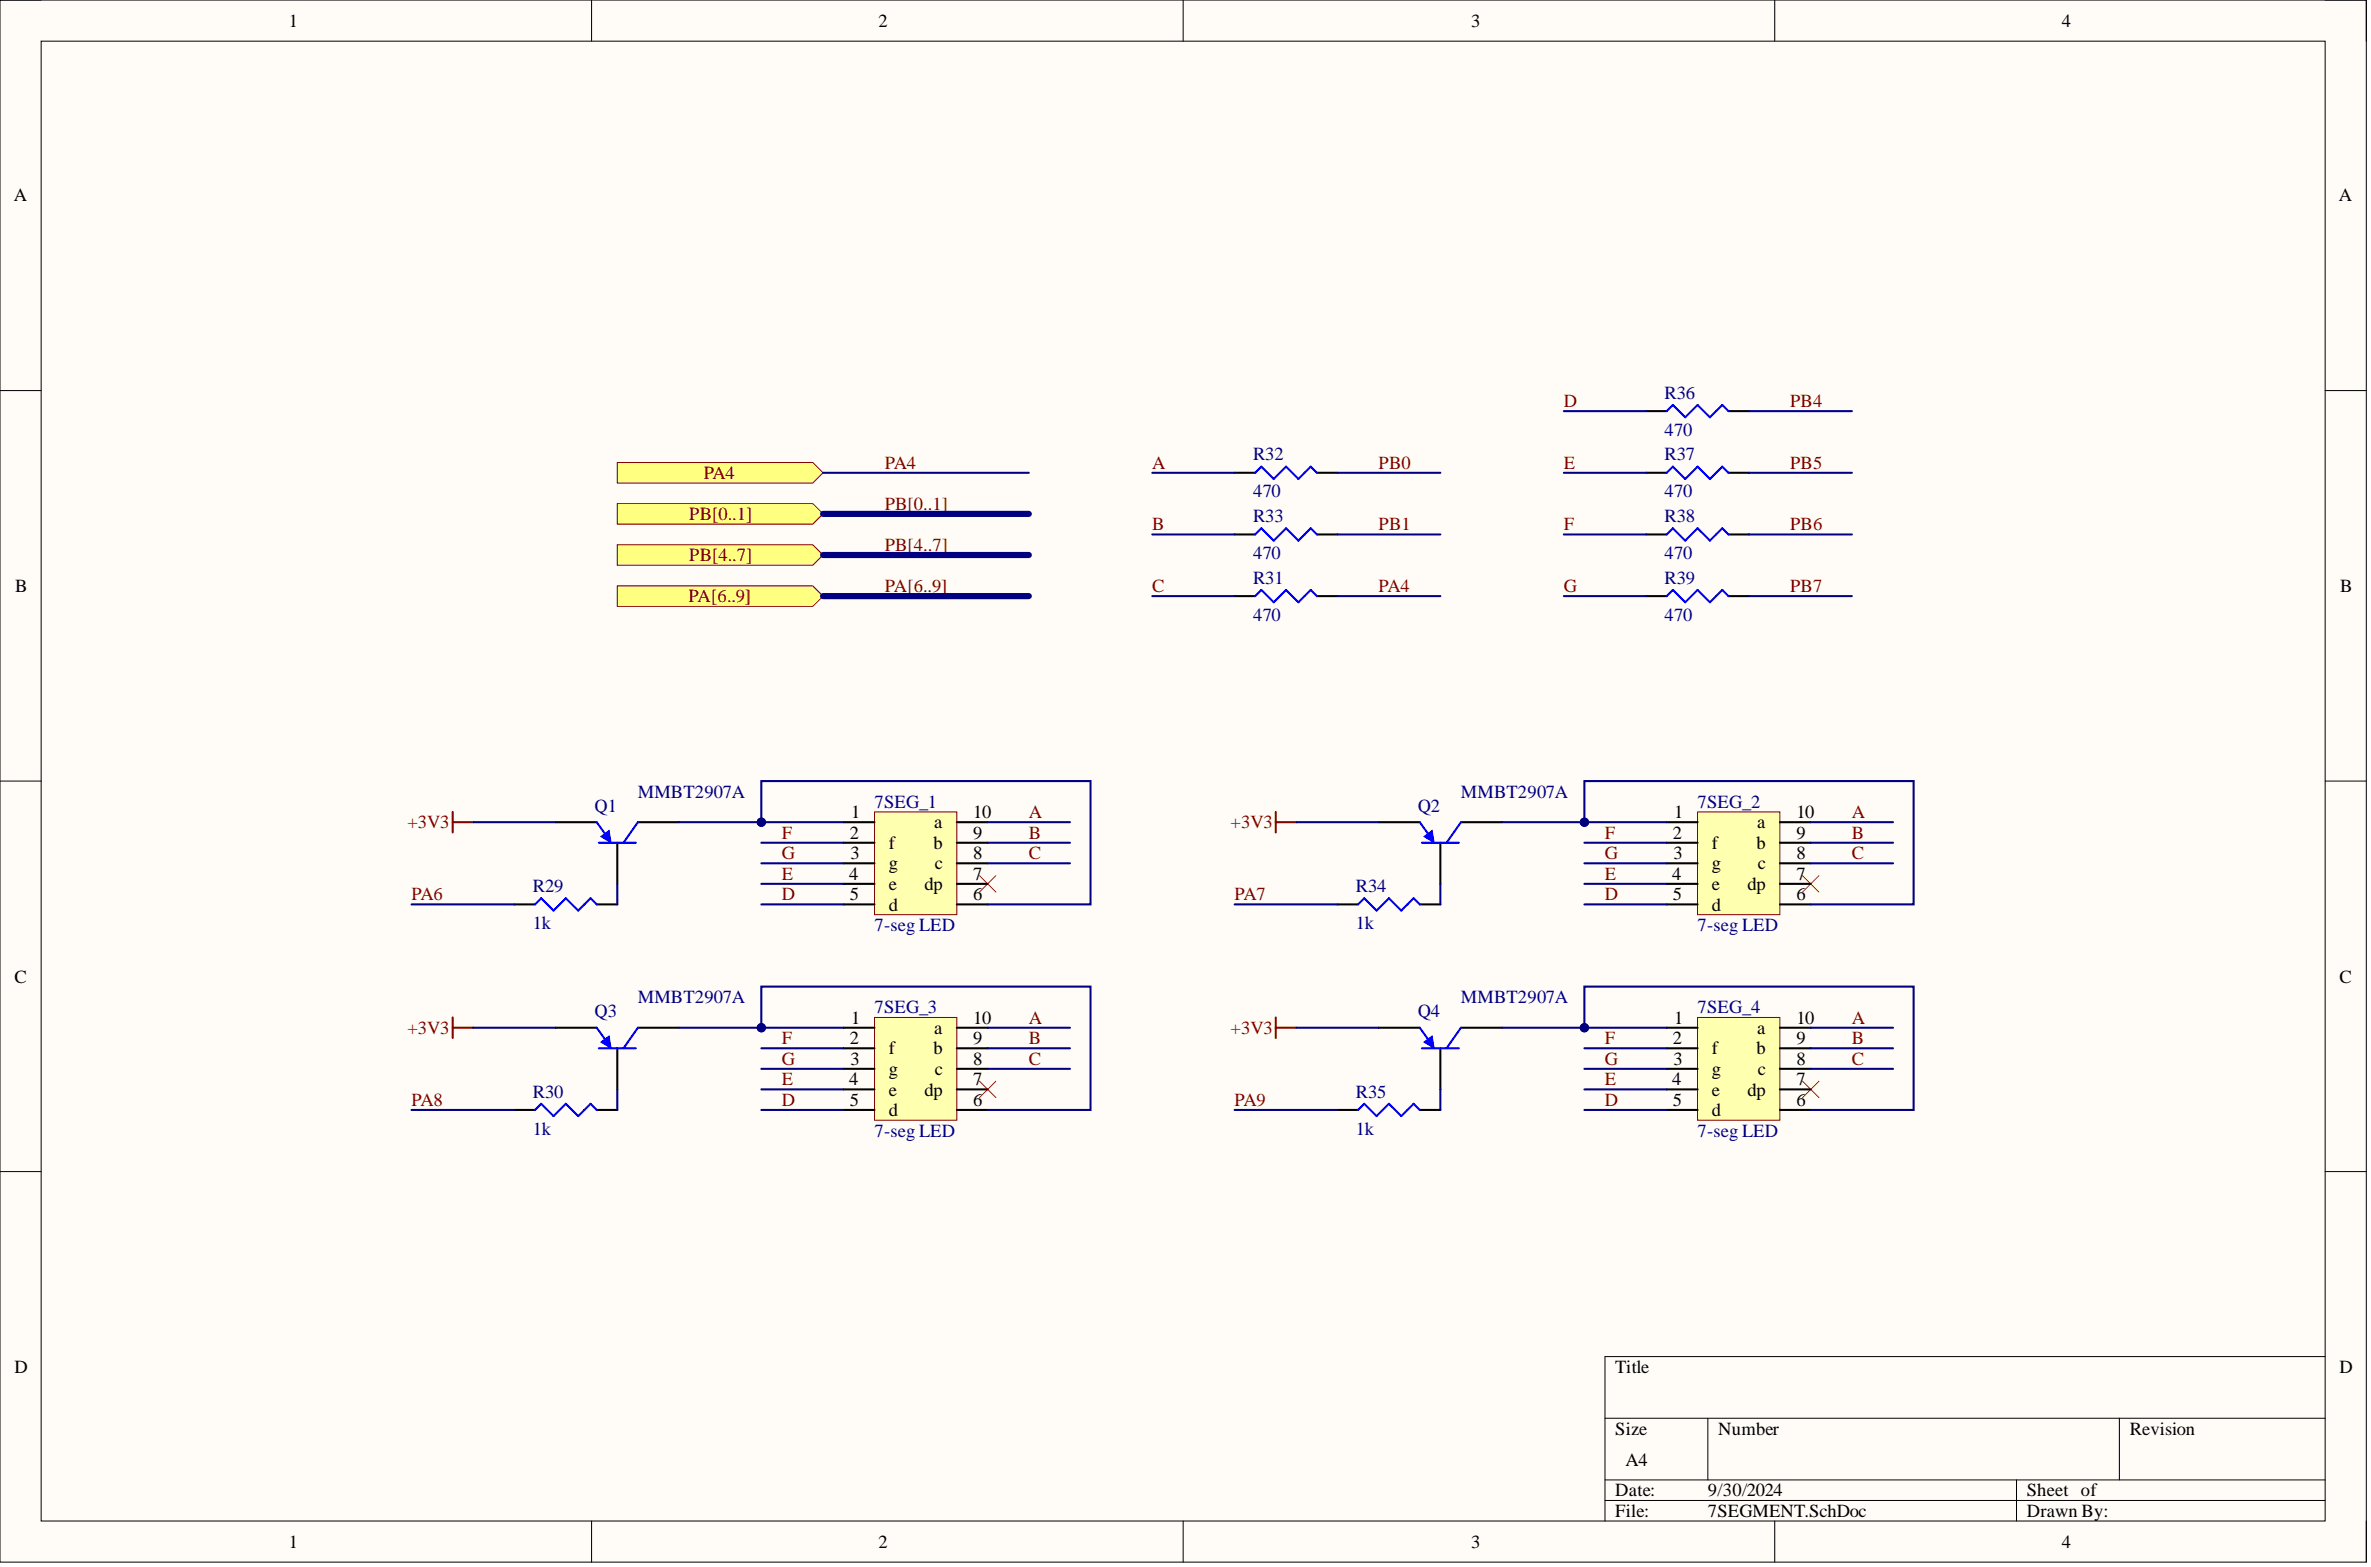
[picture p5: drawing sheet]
<svg xmlns="http://www.w3.org/2000/svg" width="292mm" height="193mm" viewBox="0 0 292 193" stroke-linecap="round" stroke-linejoin="round" font-family="sans-serif">
<defs><g id="words">
<g font-size="2.3">
<text x="35.6" y="3.3">1</text>
<text x="108.2" y="3.3">2</text>
<text x="181.3" y="3.3">3</text>
<text x="254" y="3.3">4</text>
<text x="1.7" y="24.8">A</text>
<text x="288.1" y="24.8">A</text>
<text x="1.9" y="72.9">B</text>
<text x="288.3" y="72.9">B</text>
<text x="104.9" y="100.7">1</text>
<text x="119.9" y="100.7">10</text>
<text x="206.3" y="100.7">1</text>
<text x="221.3" y="100.7">10</text>
<text x="104.7" y="103.3">2</text>
<text x="104.8" y="105.8">3</text>
<text x="109.5" y="104.5">f</text>
<text x="109.5" y="107.1">g</text>
<text x="115" y="104.5">b</text>
<text x="115.1" y="102">a</text>
<text x="115.2" y="107.1">c</text>
<text x="119.9" y="105.8">8</text>
<text x="119.9" y="103.3">9</text>
<text x="206.1" y="103.3">2</text>
<text x="206.2" y="105.8">3</text>
<text x="210.9" y="104.5">f</text>
<text x="210.9" y="107.1">g</text>
<text x="216.4" y="104.5">b</text>
<text x="216.5" y="102">a</text>
<text x="216.6" y="107.1">c</text>
<text x="221.3" y="105.8">8</text>
<text x="221.3" y="103.3">9</text>
<text x="104.6" y="108.3">4</text>
<text x="104.7" y="110.9">5</text>
<text x="109.5" y="109.6">e</text>
<text x="109.5" y="112.1">d</text>
<text x="113.9" y="109.6">dp</text>
<text x="119.9" y="110.9">6</text>
<text x="119.9" y="108.3">7</text>
<text x="206" y="108.3">4</text>
<text x="206.1" y="110.9">5</text>
<text x="210.9" y="109.6">e</text>
<text x="210.9" y="112.1">d</text>
<text x="215.3" y="109.6">dp</text>
<text x="221.3" y="110.9">6</text>
<text x="221.3" y="108.3">7</text>
<text x="1.8" y="121">C</text>
<text x="288.2" y="121">C</text>
<text x="104.7" y="128.6">2</text>
<text x="104.8" y="131.1">3</text>
<text x="104.9" y="126.1">1</text>
<text x="109.5" y="129.9">f</text>
<text x="115" y="129.9">b</text>
<text x="115.1" y="127.3">a</text>
<text x="119.9" y="131.1">8</text>
<text x="119.9" y="128.6">9</text>
<text x="119.9" y="126.1">10</text>
<text x="206.1" y="128.6">2</text>
<text x="206.2" y="131.1">3</text>
<text x="206.3" y="126.1">1</text>
<text x="210.9" y="129.9">f</text>
<text x="216.4" y="129.9">b</text>
<text x="216.5" y="127.3">a</text>
<text x="221.3" y="131.1">8</text>
<text x="221.3" y="128.6">9</text>
<text x="221.3" y="126.1">10</text>
<text x="104.6" y="133.6">4</text>
<text x="104.7" y="136.2">5</text>
<text x="109.5" y="132.4">g</text>
<text x="109.5" y="134.9">e</text>
<text x="109.5" y="137.4">d</text>
<text x="113.9" y="134.9">dp</text>
<text x="115.2" y="132.4">c</text>
<text x="119.9" y="136.2">6</text>
<text x="119.9" y="133.6">7</text>
<text x="206" y="133.6">4</text>
<text x="206.1" y="136.2">5</text>
<text x="210.9" y="132.4">g</text>
<text x="210.9" y="134.9">e</text>
<text x="210.9" y="137.4">d</text>
<text x="215.3" y="134.9">dp</text>
<text x="216.6" y="132.4">c</text>
<text x="221.3" y="136.2">6</text>
<text x="221.3" y="133.6">7</text>
<text x="1.8" y="169.1">D</text>
<text x="199" y="169.1">Title</text>
<text x="288.2" y="169.1">D</text>
<text x="199" y="176.7">Size</text>
<text x="211.7" y="176.7">Number</text>
<text x="262.4" y="176.7">Revision</text>
<text x="199" y="184.3">Date:</text>
<text x="200.3" y="180.5">A4</text>
<text x="210.4" y="184.3">9/30/2024</text>
<text x="249.7" y="184.3">Sheet of</text>
<text x="35.6" y="190.6">1</text>
<text x="108.2" y="190.6">2</text>
<text x="181.3" y="190.6">3</text>
<text x="199" y="186.8">File:</text>
<text x="210.4" y="186.8">7SEGMENT.SchDoc</text>
<text x="249.7" y="186.8">Drawn By:</text>
<text x="254" y="190.6">4</text>
</g>
<g font-size="2.3" fill="#800000">
<text x="192.7" y="50.1">D</text>
<text x="220.5" y="50.1">PB4</text>
<text x="86.7" y="59">PA4</text>
<text x="109" y="57.7">PA4</text>
<text x="142" y="57.7">A</text>
<text x="169.8" y="57.7">PB0</text>
<text x="192.7" y="57.7">E</text>
<text x="220.5" y="57.7">PB5</text>
<text x="84.9" y="64">PB[0..1]</text>
<text x="109" y="62.8">PB[0..1]</text>
<text x="142" y="65.3">B</text>
<text x="169.8" y="65.3">PB1</text>
<text x="192.7" y="65.3">F</text>
<text x="220.5" y="65.3">PB6</text>
<text x="84.9" y="69.1">PB[4..7]</text>
<text x="109" y="67.8">PB[4..7]</text>
<text x="84.8" y="74.2">PA[6..9]</text>
<text x="109" y="72.9">PA[6..9]</text>
<text x="142" y="72.9">C</text>
<text x="169.8" y="72.9">PA4</text>
<text x="192.7" y="72.9">G</text>
<text x="220.5" y="72.9">PB7</text>
<text x="126.7" y="100.7">A</text>
<text x="228.1" y="100.7">A</text>
<text x="50.2" y="102">+3V3</text>
<text x="96.3" y="103.3">F</text>
<text x="96.3" y="105.8">G</text>
<text x="126.7" y="103.3">B</text>
<text x="126.7" y="105.8">C</text>
<text x="151.6" y="102">+3V3</text>
<text x="197.7" y="103.3">F</text>
<text x="197.7" y="105.8">G</text>
<text x="228.1" y="103.3">B</text>
<text x="228.1" y="105.8">C</text>
<text x="50.7" y="110.9">PA6</text>
<text x="96.3" y="110.9">D</text>
<text x="96.3" y="108.3">E</text>
<text x="152.1" y="110.9">PA7</text>
<text x="197.7" y="110.9">D</text>
<text x="197.7" y="108.3">E</text>
<text x="50.2" y="127.3">+3V3</text>
<text x="96.3" y="128.6">F</text>
<text x="96.3" y="131.1">G</text>
<text x="126.7" y="128.6">B</text>
<text x="126.7" y="131.1">C</text>
<text x="126.7" y="126.1">A</text>
<text x="151.6" y="127.3">+3V3</text>
<text x="197.7" y="128.6">F</text>
<text x="197.7" y="131.1">G</text>
<text x="228.1" y="128.6">B</text>
<text x="228.1" y="131.1">C</text>
<text x="228.1" y="126.1">A</text>
<text x="50.7" y="136.2">PA8</text>
<text x="96.3" y="136.2">D</text>
<text x="96.3" y="133.6">E</text>
<text x="152.1" y="136.2">PA9</text>
<text x="197.7" y="136.2">D</text>
<text x="197.7" y="133.6">E</text>
</g>
<g font-size="2.3" fill="#000080">
<text x="205.1" y="53.7">470</text>
<text x="205.1" y="49.1">R36</text>
<text x="154.4" y="56.7">R32</text>
<text x="205.1" y="56.7">R37</text>
<text x="154.4" y="64.3">R33</text>
<text x="154.4" y="61.3">470</text>
<text x="205.1" y="61.3">470</text>
<text x="205.1" y="64.3">R38</text>
<text x="154.4" y="68.9">470</text>
<text x="154.4" y="71.9">R31</text>
<text x="205.1" y="68.9">470</text>
<text x="205.1" y="71.9">R39</text>
<text x="154.4" y="76.4">470</text>
<text x="205.1" y="76.4">470</text>
<text x="73.3" y="100">Q1</text>
<text x="78.6" y="98.2">MMBT2907A</text>
<text x="107.7" y="99.5">7SEG_1</text>
<text x="174.7" y="100">Q2</text>
<text x="180" y="98.2">MMBT2907A</text>
<text x="209.1" y="99.5">7SEG_2</text>
<text x="65.7" y="109.9">R29</text>
<text x="167.1" y="109.9">R34</text>
<text x="65.7" y="114.4">1k</text>
<text x="107.7" y="114.7">7-seg LED</text>
<text x="167.1" y="114.4">1k</text>
<text x="209.1" y="114.7">7-seg LED</text>
<text x="73.3" y="125.3">Q3</text>
<text x="78.6" y="123.5">MMBT2907A</text>
<text x="107.7" y="124.8">7SEG_3</text>
<text x="174.7" y="125.3">Q4</text>
<text x="180" y="123.5">MMBT2907A</text>
<text x="209.1" y="124.8">7SEG_4</text>
<text x="65.7" y="135.2">R30</text>
<text x="167.1" y="135.2">R35</text>
<text x="65.7" y="139.7">1k</text>
<text x="107.7" y="140">7-seg LED</text>
<text x="167.1" y="139.7">1k</text>
<text x="209.1" y="140">7-seg LED</text>
</g>
</g></defs>
<path d="M0 0h291.5v192.4h-291.5z" fill-rule="evenodd" fill="#fffcf8"/>
<path d="M0 0h291.5v192.4h-291.5z" fill="none" stroke="#000" stroke-width=".12"/>
<path d="M5.1 5.1h281.4v182.2h-281.4z" fill-rule="evenodd" fill="#fffcf8"/>
<g fill="none" stroke="#000" stroke-width=".12">
<path d="M0 0h5.1M5.1 5.1h281.4v182.2h-281.4zM72.9 0v5.1M145.8 0v5.1M218.6 0v5.1M286.5 0h5v5.1M0 48.1h5.1M286.5 48.1h5M0 96.2h5.1M286.5 96.2h5M0 144.3h5.1M286.5 144.3h5"/>
<path d="M197.7 174.7h88.8M210.4 174.7v7.5M261.1 174.7v7.5M286.5 167.1h-88.8v20.2M72.9 187.3v5.1M145.8 187.3v5.1M197.7 182.2h88.8M197.7 184.8h88.8M218.6 187.3v5.1M248.4 182.2v5.1M291.5 187.3v5.1"/>
</g>
<path d="M76 67.1h24.1l1.3 1.2-1.3 1.3h-24.1z" fill-rule="evenodd" fill="#ffff80"/>
<path d="M76 67.1h24.1l1.3 1.2-1.3 1.3h-24.1z" fill="none" stroke="#800000" stroke-width=".12"/>
<path d="M76 72.1h24.1l1.3 1.3-1.3 1.3h-24.1z" fill-rule="evenodd" fill="#ffff80"/>
<path d="M76 72.1h24.1l1.3 1.3-1.3 1.3h-24.1z" fill="none" stroke="#800000" stroke-width=".12"/>
<path d="M55.8 100v2.5M157.2 100v2.5M55.8 101.3h2.5M157.2 101.3h2.5M55.8 125.3v2.5M55.8 126.6h2.5M157.2 125.3v2.5M157.2 126.6h2.5" fill="none" stroke="#800000" stroke-width=".25"/>
<g fill="none" stroke="#000" stroke-width=".25">
<path d="M152.1 58.2h2.5M162.2 58.2h2.6M202.8 50.6h2.5M202.8 58.2h2.5M212.9 50.6h2.6M212.9 58.2h2.6M152.1 65.8h2.5M152.1 73.4h2.5M162.2 65.8h2.6M162.2 73.4h2.6M202.8 65.8h2.5M202.8 73.4h2.5"/>
<path d="M212.9 65.8h2.6M212.9 73.4h2.6M63.4 111.4h2.5M73.5 111.4h2.5M164.8 111.4h2.5M174.9 111.4h2.5M63.4 136.7h2.5M73.5 136.7h2.5M164.8 136.7h2.5M174.9 136.7h2.5"/>
</g>
<path d="M154.6 58.2l.8-.7 1.5 1.5 1.5-1.5 1.6 1.5 1.5-1.5 .7 .7M205.3 50.6l.8-.7 1.5 1.5 1.5-1.5 1.6 1.5 1.5-1.5 .7 .7M205.3 58.2l.8-.7 1.5 1.5 1.5-1.5 1.6 1.5 1.5-1.5 .7 .7M154.6 65.8l.8-.7 1.5 1.5 1.5-1.5 1.6 1.5 1.5-1.5 .7 .7M154.6 73.4l.8-.8 1.5 1.6 1.5-1.6 1.6 1.6 1.5-1.6 .7 .8M205.3 65.8l.8-.7 1.5 1.5 1.5-1.5 1.6 1.5 1.5-1.5 .7 .7M205.3 73.4l.8-.8 1.5 1.6 1.5-1.6 1.6 1.6 1.5-1.6 .7 .8M65.9 111.4l.8-.8 1.5 1.5 1.5-1.5 1.5 1.5 1.6-1.5 .7 .8M167.3 111.4l.8-.8 1.5 1.5 1.5-1.5 1.5 1.5 1.6-1.5 .7 .8M65.9 136.7l.8-.8 1.5 1.5 1.5-1.5 1.5 1.5 1.6-1.5 .7 .8M167.3 136.7l.8-.8 1.5 1.5 1.5-1.5 1.5 1.5 1.6-1.5 .7 .8" fill="none" stroke="#00f" stroke-width=".25"/>
<path d="M120.7 107.8l2 2.1M122.7 107.8l-2 2.1M222.1 107.8l2 2.1M224.1 107.8l-2 2.1M120.7 133.1l2 2.1M122.7 133.1l-2 2.1M222.1 133.1l2 2.1M224.1 133.1l-2 2.1" fill="none" stroke="#f00" stroke-width=".12"/>
<path d="M107.7 100h10.2v12.6h-10.2z" fill-rule="evenodd" fill="#ffffb0"/>
<path d="M107.7 100h10.2v12.6h-10.2z" fill="none" stroke="#800000" stroke-width=".12"/>
<path d="M103.9 101.3h3.8M103.9 103.8h3.8M103.9 106.3h3.8M103.9 108.8h3.8M103.9 111.4h3.8M117.9 101.3h3.8M117.9 103.8h3.8M117.9 106.3h3.8M117.9 108.8h3.8M117.9 111.4h3.8" fill="none" stroke="#000" stroke-width=".25"/>
<path d="M209.1 100h10.2v12.6h-10.2z" fill-rule="evenodd" fill="#ffffb0"/>
<path d="M209.1 100h10.2v12.6h-10.2z" fill="none" stroke="#800000" stroke-width=".12"/>
<path d="M205.3 101.3h3.8M205.3 103.8h3.8M205.3 106.3h3.8M205.3 108.8h3.8M205.3 111.4h3.8M219.3 101.3h3.8M219.3 103.8h3.8M219.3 106.3h3.8M219.3 108.8h3.8M219.3 111.4h3.8" fill="none" stroke="#000" stroke-width=".25"/>
<path d="M107.7 125.3h10.2v12.7h-10.2z" fill-rule="evenodd" fill="#ffffb0"/>
<path d="M107.7 125.3h10.2v12.7h-10.2z" fill="none" stroke="#800000" stroke-width=".12"/>
<path d="M103.9 126.6h3.8M103.9 129.1h3.8M103.9 131.6h3.8M103.9 134.2h3.8M103.9 136.7h3.8M117.9 126.6h3.8M117.9 129.1h3.8M117.9 131.6h3.8M117.9 134.2h3.8M117.9 136.7h3.8" fill="none" stroke="#000" stroke-width=".25"/>
<path d="M209.1 125.3h10.2v12.7h-10.2z" fill-rule="evenodd" fill="#ffffb0"/>
<path d="M209.1 125.3h10.2v12.7h-10.2z" fill="none" stroke="#800000" stroke-width=".12"/>
<path d="M205.3 126.6h3.8M205.3 129.1h3.8M205.3 131.6h3.8M205.3 134.2h3.8M205.3 136.7h3.8M219.3 126.6h3.8M219.3 129.1h3.8M219.3 131.6h3.8M219.3 134.2h3.8M219.3 136.7h3.8" fill="none" stroke="#000" stroke-width=".25"/>
<path d="M76 62h24.1l1.3 1.3-1.3 1.2h-24.1z" fill-rule="evenodd" fill="#ffff80"/>
<path d="M76 62h24.1l1.3 1.3-1.3 1.2h-24.1z" fill="none" stroke="#800000" stroke-width=".12"/>
<path d="M68.4 101.3h5.1M76 103.8v5M78.6 101.3h5.1" fill="none" stroke="#000" stroke-width=".25"/>
<path d="M73.5 101.3l1.3 1.7M73.8 103.8h4.5M78.6 101.3l-1.8 2.5" fill="none" stroke="#00f" stroke-width=".25"/>
<path d="M74 103l1-.7 .3 1.5z" fill="#00f"/>
<path d="M74 103l1-.7 .3 1.5z" fill="none" stroke="#00f" stroke-width=".12"/>
<path d="M68.4 126.6h5.1M76 129.1v5.1M78.6 126.6h5.1" fill="none" stroke="#000" stroke-width=".25"/>
<path d="M73.5 126.6l1.3 1.7M73.8 129.1h4.5M78.6 126.6l-1.8 2.5" fill="none" stroke="#00f" stroke-width=".25"/>
<path d="M74 128.3l1-.7 .3 1.5z" fill="#00f"/>
<path d="M74 128.3l1-.7 .3 1.5z" fill="none" stroke="#00f" stroke-width=".12"/>
<path d="M169.8 101.3h5.1M177.4 103.8v5M180 101.3h5.1" fill="none" stroke="#000" stroke-width=".25"/>
<path d="M174.9 101.3l1.3 1.7M175.2 103.8h4.5M180 101.3l-1.8 2.5" fill="none" stroke="#00f" stroke-width=".25"/>
<path d="M175.4 103l1-.7 .3 1.5z" fill="#00f"/>
<path d="M175.4 103l1-.7 .3 1.5z" fill="none" stroke="#00f" stroke-width=".12"/>
<path d="M169.8 126.6h5.1M177.4 129.1v5.1M180 126.6h5.1" fill="none" stroke="#000" stroke-width=".25"/>
<path d="M174.9 126.6l1.3 1.7M175.2 129.1h4.5M180 126.6l-1.8 2.5" fill="none" stroke="#00f" stroke-width=".25"/>
<path d="M175.4 128.3l1-.7 .3 1.5z" fill="#00f"/>
<path d="M175.4 128.3l1-.7 .3 1.5z" fill="none" stroke="#00f" stroke-width=".12"/>
<path d="M76 57h24.1l1.3 1.2-1.3 1.3h-24.1z" fill-rule="evenodd" fill="#ffff80"/>
<path d="M76 57h24.1l1.3 1.2-1.3 1.3h-24.1z" fill="none" stroke="#800000" stroke-width=".12"/>
<path d="M50.7 111.4h12.7M76 108.8v2.6M83.7 101.3h20.2" fill="none" stroke="#000080" stroke-width=".25"/>
<circle cx="93.8" cy="101.3" r=".51" fill="#000080"/>
<circle cx="93.8" cy="101.3" r=".51" fill="none" stroke="#000080" stroke-width=".12"/>
<g fill="none" stroke="#000080" stroke-width=".25">
<path d="M142 58.2h10.1M164.8 58.2h12.6M192.7 58.2h10.1M192.7 50.6h10.1M142 65.8h10.1M142 73.4h10.1M164.8 65.8h12.6M192.7 65.8h10.1M192.7 73.4h10.1M215.5 65.8h12.6M58.3 101.3h10.1M93.8 101.3v-5.1h40.6v15.2h-12.7"/>
<path d="M93.8 111.4h10.1M93.8 108.8h10.1M93.8 103.8h10.1M93.8 106.3h10.1M121.7 101.3h10.1M121.7 103.8h10.1M121.7 106.3h10.1M152.1 111.4h12.7M159.7 101.3h10.1M177.4 108.8v2.6M195.2 111.4h10.1M195.2 108.8h10.1"/>
<path d="M195.2 103.8h10.1M195.2 106.3h10.1M50.7 136.7h12.7M58.3 126.6h10.1M76 134.2v2.5M152.1 136.7h12.7M159.7 126.6h10.1M177.4 134.2v2.5"/>
</g>
<circle cx="93.8" cy="101.3" r=".51" fill="#000080"/>
<circle cx="93.8" cy="101.3" r=".51" fill="none" stroke="#000080" stroke-width=".12"/>
<path d="M185.1 101.3h20.2" fill="none" stroke="#000080" stroke-width=".25"/>
<circle cx="195.2" cy="101.3" r=".51" fill="#000080"/>
<circle cx="195.2" cy="101.3" r=".51" fill="none" stroke="#000080" stroke-width=".12"/>
<path d="M195.2 101.3v-5.1h40.6v15.2h-12.7M223.1 101.3h10.1M223.1 103.8h10.1M223.1 106.3h10.1" fill="none" stroke="#000080" stroke-width=".25"/>
<circle cx="195.2" cy="101.3" r=".51" fill="#000080"/>
<circle cx="195.2" cy="101.3" r=".51" fill="none" stroke="#000080" stroke-width=".12"/>
<path d="M83.7 126.6h10.1v-5.1h40.6v15.2h-12.7M93.8 129.1h10.1M93.8 131.6h10.1M93.8 134.2h10.1M93.8 136.7h10.1M121.7 129.1h10.1M121.7 131.6h10.1M121.7 126.6h10.1" fill="none" stroke="#000080" stroke-width=".25"/>
<circle cx="93.8" cy="126.6" r=".51" fill="#000080"/>
<circle cx="93.8" cy="126.6" r=".51" fill="none" stroke="#000080" stroke-width=".12"/>
<path d="M93.8 126.6h10.1" fill="none" stroke="#000080" stroke-width=".25"/>
<circle cx="93.8" cy="126.6" r=".51" fill="#000080"/>
<circle cx="93.8" cy="126.6" r=".51" fill="none" stroke="#000080" stroke-width=".12"/>
<path d="M185.1 126.6h20.2" fill="none" stroke="#000080" stroke-width=".25"/>
<circle cx="195.2" cy="126.6" r=".51" fill="#000080"/>
<circle cx="195.2" cy="126.6" r=".51" fill="none" stroke="#000080" stroke-width=".12"/>
<path d="M195.2 126.6v-5.1h40.6v15.2h-12.7M195.2 136.7h10.1M195.2 129.1h10.1M195.2 131.6h10.1M195.2 134.2h10.1M223.1 129.1h10.1M223.1 131.6h10.1M223.1 126.6h10.1" fill="none" stroke="#000080" stroke-width=".25"/>
<circle cx="195.2" cy="126.6" r=".51" fill="#000080"/>
<circle cx="195.2" cy="126.6" r=".51" fill="none" stroke="#000080" stroke-width=".12"/>
<path d="M101.4 58.2h25.3M215.5 58.2h12.6M215.5 50.6h12.6M164.8 73.4h12.6M215.5 73.4h12.6" fill="none" stroke="#000080" stroke-width=".25"/>
<path d="M101.4 63.3h25.3M101.4 68.3h25.3M101.4 73.4h25.3" fill="none" stroke="#000080" stroke-width=".76"/>
<use href="#words"/>
</svg>
